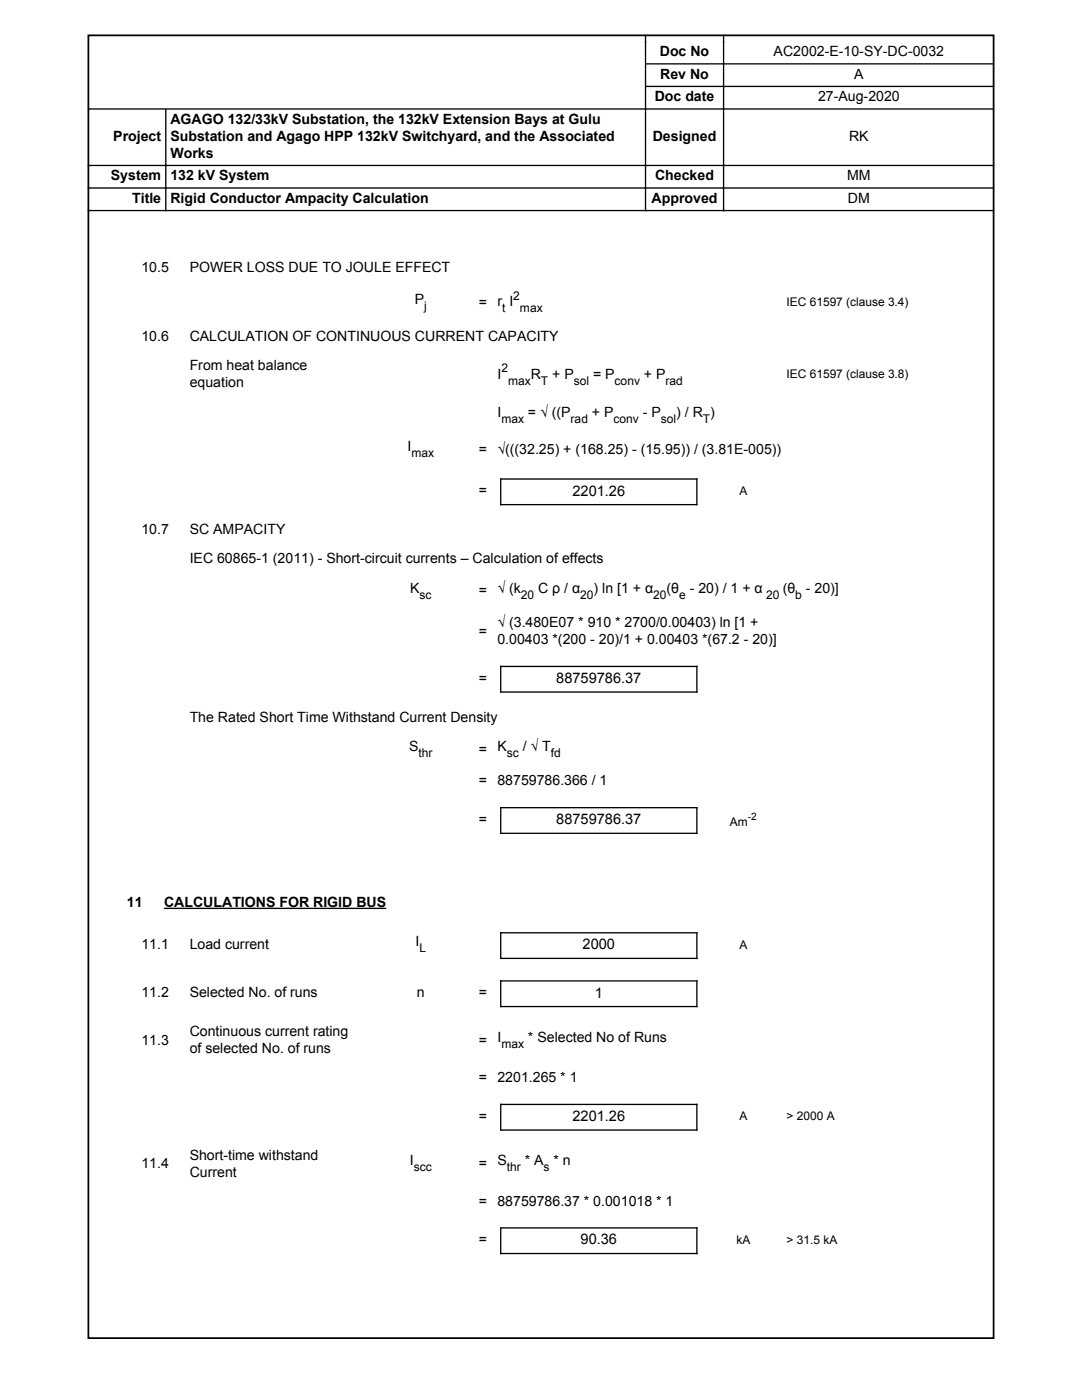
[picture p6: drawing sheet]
<svg xmlns="http://www.w3.org/2000/svg" width="216mm" height="279mm" viewBox="0 0 216 279" stroke-linecap="round" stroke-linejoin="round" font-family="sans-serif">
<defs><g id="words">
<g font-size="2.9">
<text x="114.2" y="98.9">2201.26</text>
<text x="111" y="136.3">88759786.37</text>
<text x="111" y="164.5">88759786.37</text>
<text x="116.3" y="189.5">2000</text>
<text x="118.7" y="199.1">1</text>
<text x="114.2" y="223.7">2201.26</text>
<text x="115.8" y="248.4">90.36</text>
</g>
<g font-size="2.8">
<text x="131.7" y="11.2">Doc No</text>
<text x="154.4" y="11.2">AC2002-E-10-SY-DC-0032</text>
<text x="131.7" y="15.7">Rev No</text>
<text x="170.4" y="15.7">A</text>
<text x="130.6" y="20.2">Doc date</text>
<text x="163.2" y="20.2">27-Aug-2020</text>
<text x="22.6" y="28.1">Project</text>
<text x="34" y="24.7">AGAGO 132/33kV Substation, the 132kV Extension Bays at Gulu</text>
<text x="34" y="28.1">Substation and Agago HPP 132kV Switchyard, and the Associated</text>
<text x="130.2" y="28.1">Designed</text>
<text x="169.4" y="28.1">RK</text>
<text x="34" y="31.5">Works</text>
<text x="22.1" y="36">System</text>
<text x="26.4" y="40.5">Title</text>
<text x="34" y="36">132 kV System</text>
<text x="34" y="40.5">Rigid Conductor Ampacity Calculation</text>
<text x="130" y="40.5">Approved</text>
<text x="130.7" y="36">Checked</text>
<text x="169" y="36">MM</text>
<text x="169.2" y="40.5">DM</text>
<text x="28.2" y="54.3">10.5</text>
<text x="37.8" y="54.3">POWER LOSS DUE TO JOULE EFFECT</text>
<text x="82.8" y="60.6">P</text>
<text x="95.5" y="61.2">=</text>
<text x="99.3" y="61.2">r I</text>
<text x="28.2" y="68.1">10.6</text>
<text x="37.8" y="68.1">CALCULATION OF CONTINUOUS CURRENT CAPACITY</text>
<text x="37.8" y="73.9">From heat balance</text>
<text x="37.8" y="77.3">equation</text>
<text x="99.3" y="75.6">I</text>
<text x="105.9" y="75.6">R</text>
<text x="110.2" y="75.6">+ P</text>
<text x="118.3" y="75.6">= P</text>
<text x="128.5" y="75.6">+ P</text>
<text x="99.3" y="83.1">I</text>
<text x="105.4" y="83.1">= √ ((P</text>
<text x="118.1" y="83.1">+ P</text>
<text x="128.3" y="83.1">- P</text>
<text x="134.9" y="83.1">) / R )</text>
<text x="81.3" y="90.1">I</text>
<text x="95.5" y="90.6">=</text>
<text x="99.3" y="90.6">√(((32.25) + (168.25) - (15.95)) / (3.81E-005))</text>
<text x="95.5" y="98.9">=</text>
<text x="28.2" y="106.6">10.7</text>
<text x="37.8" y="106.6">SC AMPACITY</text>
<text x="37.8" y="112.4">IEC 60865-1 (2011) - Short-circuit currents – Calculation of effects</text>
<text x="81.8" y="118.2">K</text>
<text x="95.5" y="118.8">=</text>
<text x="99.3" y="118.2">√ (k</text>
<text x="107.4" y="118.2">C ρ / α</text>
<text x="118.5" y="118.2">) ln [1 + α</text>
<text x="133" y="118.2">(θ</text>
<text x="137.6" y="118.2">- 20) / 1 + α</text>
<text x="156.2" y="118.2">(θ</text>
<text x="160.8" y="118.2">- 20)]</text>
<text x="99.3" y="125.2">√ (3.480E07 * 910 * 2700/0.00403) ln [1 +</text>
<text x="95.5" y="126.9">=</text>
<text x="99.3" y="128.6">0.00403 *(200 - 20)/1 + 0.00403 *(67.2 - 20)]</text>
<text x="95.5" y="136.3">=</text>
<text x="37.8" y="144">The Rated Short Time Withstand Current Density</text>
<text x="81.6" y="149.8">S</text>
<text x="99.3" y="149.8">K</text>
<text x="104.3" y="149.8">/ √ T</text>
<text x="95.5" y="150.4">=</text>
<text x="95.5" y="156.8">=</text>
<text x="99.3" y="156.8">88759786.366 / 1</text>
<text x="95.5" y="164.5">=</text>
<text x="25.3" y="180.9">11</text>
<text x="32.7" y="180.9">CALCULATIONS FOR RIGID BUS</text>
<text x="28.2" y="189.4">11.1</text>
<text x="37.8" y="189.4">Load current</text>
<text x="82.9" y="188.9">I</text>
<text x="28.2" y="199.1">11.2</text>
<text x="37.8" y="199.1">Selected No. of runs</text>
<text x="83.2" y="199.1">n</text>
<text x="95.5" y="199.1">=</text>
<text x="28.2" y="208.5">11.3</text>
<text x="37.8" y="206.8">Continuous current rating</text>
<text x="95.5" y="208.5">=</text>
<text x="99.3" y="207.9">I</text>
<text x="105.4" y="207.9">* Selected No of Runs</text>
<text x="37.8" y="210.2">of selected No. of runs</text>
<text x="95.5" y="216">=</text>
<text x="99.3" y="216">2201.265 * 1</text>
<text x="95.5" y="223.7">=</text>
<text x="28.2" y="233.1">11.4</text>
<text x="37.8" y="231.4">Short-time withstand</text>
<text x="81.8" y="232.6">I</text>
<text x="95.5" y="233.1">=</text>
<text x="99.3" y="232.6">S</text>
<text x="104.7" y="232.6">* A</text>
<text x="110.5" y="232.6">* n</text>
<text x="37.8" y="234.8">Current</text>
<text x="95.5" y="240.6">=</text>
<text x="99.3" y="240.6">88759786.37 * 0.001018 * 1</text>
<text x="95.5" y="248.3">=</text>
</g>
<g font-size="2.4">
<text x="102.4" y="59.8">2</text>
<text x="84.6" y="61.8">j</text>
<text x="100.2" y="62.4">t</text>
<text x="103.8" y="62.4">max</text>
<text x="157" y="61.1">IEC 61597 (clause 3.4)</text>
<text x="100" y="74.2">2</text>
<text x="101.4" y="76.8">max</text>
<text x="107.9" y="76.8">T</text>
<text x="114.5" y="76.8">sol</text>
<text x="122.6" y="76.8">conv</text>
<text x="132.8" y="76.8">rad</text>
<text x="157" y="75.5">IEC 61597 (clause 3.8)</text>
<text x="100" y="84.3">max</text>
<text x="113.9" y="84.3">rad</text>
<text x="122.4" y="84.3">conv</text>
<text x="131.9" y="84.3">sol</text>
<text x="140.3" y="84.3">T</text>
<text x="82.1" y="91.3">max</text>
<text x="147.5" y="98.8">A</text>
<text x="83.7" y="119.4">sc</text>
<text x="103.9" y="119.4">20</text>
<text x="115.8" y="119.4">20</text>
<text x="130.3" y="119.4">20</text>
<text x="135.5" y="119.4">e</text>
<text x="152.9" y="119.4">20</text>
<text x="158.7" y="119.4">b</text>
<text x="83.5" y="151">thr</text>
<text x="101.1" y="151">sc</text>
<text x="109.9" y="151">fd</text>
<text x="145.6" y="164.8">Am</text>
<text x="83.7" y="190.1">L</text>
<text x="147.5" y="189.3">A</text>
<text x="100" y="209.1">max</text>
<text x="147.5" y="223.6">A</text>
<text x="157" y="223.6">&gt; 2000 A</text>
<text x="82.6" y="233.8">scc</text>
<text x="101.1" y="233.8">thr</text>
<text x="108.5" y="233.8">s</text>
<text x="146.9" y="248.2">kA</text>
<text x="157" y="248.2">&gt; 31.5 kA</text>
</g>
<text font-size="2" x="149.2" y="163.6">-2</text>
</g></defs>
<g fill="none" stroke="#000" stroke-width=".26">
<path d="M128.8 7.1v14.6h-111.2M128.9 12.7h15.4M128.9 17.2h15.4M144.4 7.1v5.6h53.9M144.4 12.9v4.3h53.9M144.4 17.4v4.3h53.9M17.6 33h15.4M17.6 37.5h15.4M33.1 21.9v11.1h95.7v-11.1M33.1 33.2v4.3h95.7v-4.3M33.1 37.7v4.3h95.7v-4.3M128.9 21.7h15.4"/>
<path d="M128.9 33h15.4M128.9 37.5h15.4M144.4 21.9v11.1h53.9M144.4 33.2v4.3h53.9M144.4 37.7v4.3h53.9M17.6 42h15.4M128.9 42h15.4M99.9 95.6h39.2v5.1h-39.2zM99.9 133h39.2v5.1h-39.2zM99.9 161.2h39.2v5.1h-39.2zM32.7 181.3h44.4M99.9 186.2h39.2v5.1h-39.2z"/>
<path d="M99.9 195.8h39.2v5.1h-39.2zM99.9 220.4h39.2v5.1h-39.2zM99.9 245.1h39.2v5.1h-39.2z"/>
</g>
<path d="M17.6 7.1h180.7v260h-180.7z" fill="none" stroke="#000" stroke-width=".35"/>
<use href="#words"/>
</svg>
